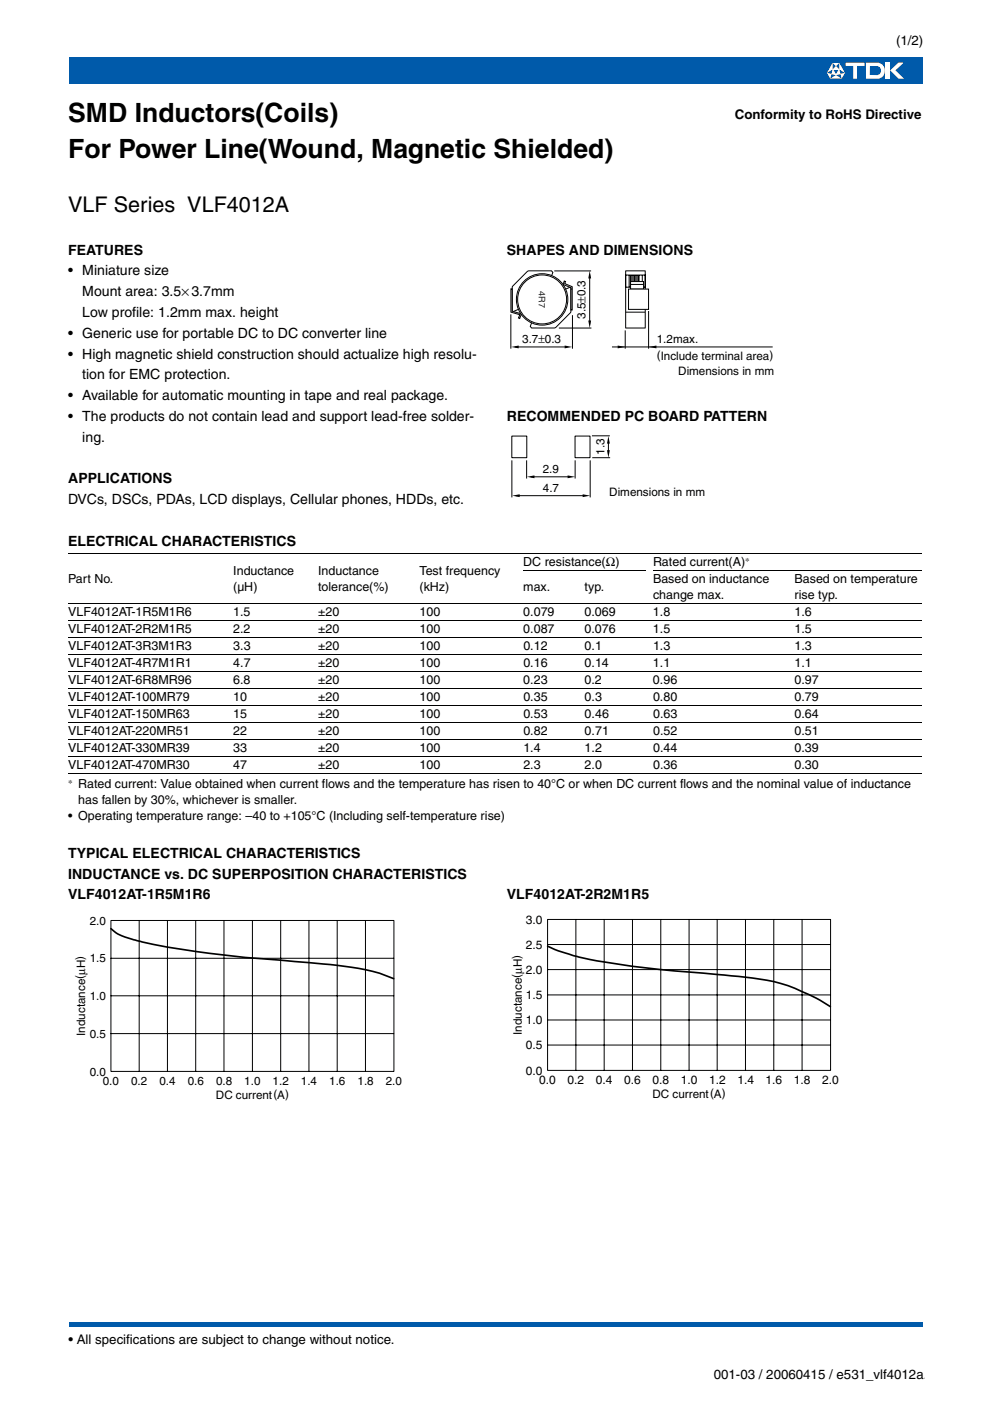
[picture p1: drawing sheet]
<svg xmlns="http://www.w3.org/2000/svg" width="210mm" height="297mm" viewBox="0 0 210 297" stroke-linecap="round" stroke-linejoin="round" font-family="sans-serif">
<defs><g id="words">
<g font-size="5.6">
<text x="14.5" y="25.8">SMD Inductors(Coils)</text>
<text x="14.5" y="33.5">For Power Line(Wound, Magnetic Shielded)</text>
</g>
<text font-size="4.6" x="14.5" y="45">VLF Series VLF4012A</text>
<g font-size="3">
<text x="14.5" y="54">FEATURES</text>
<text x="107.5" y="54">SHAPES AND DIMENSIONS</text>
<text x="14.5" y="58.4">• Miniature size</text>
<text x="17.4" y="62.8">Mount area: 3.5×3.7mm</text>
<text x="14.5" y="71.6">• Generic use for portable DC to DC converter line</text>
<text x="17.4" y="67.2">Low profile: 1.2mm max. height</text>
<text x="14.5" y="76.1">• High magnetic shield construction should actualize high resolu-</text>
<text x="17.4" y="80.5">tion for EMC protection.</text>
<text x="14.5" y="84.9">• Available for automatic mounting in tape and real package.</text>
<text x="14.5" y="89.3">• The products do not contain lead and support lead-free solder-</text>
<text x="107.5" y="89.3">RECOMMENDED PC BOARD PATTERN</text>
<text x="17.4" y="93.7">ing.</text>
<text x="14.5" y="102.5">APPLICATIONS</text>
<text x="14.5" y="106.9">DVCs, DSCs, PDAs, LCD displays, Cellular phones, HDDs, etc.</text>
<text x="14.5" y="115.7">ELECTRICAL CHARACTERISTICS</text>
<text x="14.5" y="181.8">TYPICAL ELECTRICAL CHARACTERISTICS</text>
<text x="14.5" y="186.3">INDUCTANCE vs. DC SUPERPOSITION CHARACTERISTICS</text>
<text x="14.5" y="190.7">VLF4012AT-1R5M1R6</text>
<text x="107.5" y="190.7">VLF4012AT-2R2M1R5</text>
</g>
<g font-size="2.8">
<text x="190" y="9.6">(1/2)</text>
<text x="155.8" y="25.2">Conformity to RoHS Directive</text>
<text x="14.5" y="284.9">• All specifications are subject to change without notice.</text>
<text x="151.3" y="292.4">001-03 / 20060415 / e531_vlf4012a.fm</text>
</g>
<g font-size="2.6">
<text x="14.5" y="123.6">Part No.</text>
<text x="49.4" y="121.9">Inductance</text>
<text x="49.4" y="125.2">(µH)</text>
<text x="67.5" y="121.9">Inductance</text>
<text x="67.5" y="125.2">tolerance(%)</text>
<text x="89" y="121.9">Test frequency</text>
<text x="89" y="125.2">(kHz)</text>
<text x="111" y="125.4">max.</text>
<text x="111" y="120.1">DC resistance(Ω)</text>
<text x="124" y="125.4">typ.</text>
<text x="138.5" y="123.7">Based on inductance</text>
<text x="138.5" y="120.1">Rated current(A)</text>
<text x="168.5" y="123.7">Based on temperature</text>
<text x="14.5" y="130.6">VLF4012AT-1R5M1R6</text>
<text x="49.4" y="130.6">1.5</text>
<text x="67.5" y="130.6">±20</text>
<text x="89" y="130.6">100</text>
<text x="111" y="130.6">0.079</text>
<text x="124" y="130.6">0.069</text>
<text x="138.5" y="130.6">1.8</text>
<text x="138.5" y="127">change max.</text>
<text x="168.5" y="130.6">1.6</text>
<text x="168.5" y="127">rise typ.</text>
<text x="14.5" y="134.2">VLF4012AT-2R2M1R5</text>
<text x="14.5" y="137.8">VLF4012AT-3R3M1R3</text>
<text x="49.4" y="134.2">2.2</text>
<text x="49.4" y="137.8">3.3</text>
<text x="67.5" y="134.2">±20</text>
<text x="67.5" y="137.8">±20</text>
<text x="89" y="134.2">100</text>
<text x="89" y="137.8">100</text>
<text x="111" y="134.2">0.087</text>
<text x="111" y="137.8">0.12</text>
<text x="124" y="134.2">0.076</text>
<text x="124" y="137.8">0.1</text>
<text x="138.5" y="134.2">1.5</text>
<text x="138.5" y="137.8">1.3</text>
<text x="168.5" y="134.2">1.5</text>
<text x="168.5" y="137.8">1.3</text>
<text x="14.5" y="141.4">VLF4012AT-4R7M1R1</text>
<text x="49.4" y="141.4">4.7</text>
<text x="67.5" y="141.4">±20</text>
<text x="89" y="141.4">100</text>
<text x="111" y="141.4">0.16</text>
<text x="124" y="141.4">0.14</text>
<text x="138.5" y="141.4">1.1</text>
<text x="168.5" y="141.4">1.1</text>
<text x="14.5" y="145">VLF4012AT-6R8MR96</text>
<text x="14.5" y="148.6">VLF4012AT-100MR79</text>
<text x="49.4" y="145">6.8</text>
<text x="49.5" y="148.6">10</text>
<text x="67.5" y="145">±20</text>
<text x="67.5" y="148.6">±20</text>
<text x="89" y="145">100</text>
<text x="89" y="148.6">100</text>
<text x="111" y="145">0.23</text>
<text x="111" y="148.6">0.35</text>
<text x="124" y="145">0.2</text>
<text x="124" y="148.6">0.3</text>
<text x="138.4" y="145">0.96</text>
<text x="138.5" y="148.6">0.80</text>
<text x="168.5" y="145">0.97</text>
<text x="168.5" y="148.6">0.79</text>
<text x="14.5" y="152.2">VLF4012AT-150MR63</text>
<text x="14.5" y="155.8">VLF4012AT-220MR51</text>
<text x="49.5" y="152.2">15</text>
<text x="49.5" y="155.8">22</text>
<text x="67.5" y="152.2">±20</text>
<text x="67.5" y="155.8">±20</text>
<text x="89" y="152.2">100</text>
<text x="89" y="155.8">100</text>
<text x="111" y="152.2">0.53</text>
<text x="111" y="155.8">0.82</text>
<text x="124" y="152.2">0.46</text>
<text x="124" y="155.8">0.71</text>
<text x="138.5" y="152.2">0.63</text>
<text x="138.5" y="155.8">0.52</text>
<text x="168.5" y="152.2">0.64</text>
<text x="168.5" y="155.8">0.51</text>
<text x="14.5" y="159.4">VLF4012AT-330MR39</text>
<text x="49.5" y="159.4">33</text>
<text x="67.5" y="159.4">±20</text>
<text x="89" y="159.4">100</text>
<text x="111" y="159.4">1.4</text>
<text x="124" y="159.4">1.2</text>
<text x="138.5" y="159.4">0.44</text>
<text x="168.5" y="159.4">0.39</text>
<text x="14.5" y="163">VLF4012AT-470MR30</text>
<text x="16.6" y="167.2">Rated current: Value obtained when current flows and the temperature has risen to 40°C or when DC current flows and the nominal value of inductance</text>
<text x="49.5" y="163">47</text>
<text x="67.5" y="163">±20</text>
<text x="89" y="163">100</text>
<text x="111" y="163">2.3</text>
<text x="124" y="163">2.0</text>
<text x="138.5" y="163">0.36</text>
<text x="168.5" y="163">0.30</text>
<text x="14.5" y="173.8">• Operating temperature range: –40 to +105°C (Including self-temperature rise)</text>
<text x="16.6" y="170.5">has fallen by 30%, whichever is smaller.</text>
</g>
<g font-size="2.5">
<text x="124.2" y="67.6" transform="rotate(-90 124.2 67.6)">3.5±0.3</text>
<text x="110.7" y="72.7">3.7±0.3</text>
<text x="139.3" y="72.7">1.2max.</text>
<text x="139.3" y="76">(Include terminal area)</text>
<text x="143.8" y="79.5">Dimensions in mm</text>
<text x="115.1" y="100.3">2.9</text>
<text x="128.1" y="96.4" transform="rotate(-90 128.1 96.4)">1.3</text>
<text x="115.1" y="104.3">4.7</text>
<text x="129.2" y="105.1">Dimensions in mm</text>
<text x="19" y="196">2.0</text>
<text x="111.5" y="195.8">3.0</text>
<text x="111.5" y="201.2">2.5</text>
<text x="19" y="204">1.5</text>
<text x="111.5" y="206.5">2.0</text>
<text x="19" y="212">1.0</text>
<text x="111.5" y="211.8">1.5</text>
<text x="18" y="219.6" transform="rotate(-90 18 219.6)">Inductance(µH)</text>
<text x="19" y="220">0.5</text>
<text x="110.6" y="219.4" transform="rotate(-90 110.6 219.4)">Inductance(µH)</text>
<text x="111.5" y="217.2">1.0</text>
<text x="111.5" y="227.8">0.0</text>
<text x="111.5" y="222.5">0.5</text>
<text x="19" y="228">0.0</text>
<text x="21.8" y="230.1">0.0</text>
<text x="27.8" y="230.1">0.2</text>
<text x="33.8" y="230.1">0.4</text>
<text x="39.8" y="230.1">0.6</text>
<text x="45.8" y="233">DC current(A)</text>
<text x="45.8" y="230.1">0.8</text>
<text x="51.8" y="230.1">1.0</text>
<text x="57.8" y="230.1">1.2</text>
<text x="63.8" y="230.1">1.4</text>
<text x="69.8" y="230.1">1.6</text>
<text x="75.8" y="230.1">1.8</text>
<text x="81.8" y="230.1">2.0</text>
<text x="114.3" y="229.8">0.0</text>
<text x="120.3" y="229.8">0.2</text>
<text x="126.3" y="229.8">0.4</text>
<text x="132.3" y="229.8">0.6</text>
<text x="138.3" y="229.8">0.8</text>
<text x="138.4" y="232.8">DC current(A)</text>
<text x="144.3" y="229.8">1.0</text>
<text x="150.3" y="229.8">1.2</text>
<text x="156.3" y="229.8">1.4</text>
<text x="162.3" y="229.8">1.6</text>
<text x="168.3" y="229.8">1.8</text>
<text x="174.3" y="229.8">2.0</text>
</g>
<g font-size="2">
<text x="158" y="119.4">∗</text>
<text x="14.5" y="166.5">∗</text>
</g>
<text font-size="1.9" fill="#231f20" x="114.3" y="61.7" transform="rotate(90 114.3 61.7)">4R7</text>
</g></defs>
<path d="M14.6 280.3h181v1h-181z" fill="#005aaa"/>
<path d="M14.6 12h181.4v6h-181.4z" fill="#fff"/>
<path d="M14.6 12.1h181v5.6h-181z" fill="#005aaa"/>
<g fill="#fff">
<path d="M179.3 13.3h4v.7h-1.6v2.7h-.8v-2.7h-1.6z"/>
<path d="M183.6 13.3h2.5a1.73 1.73 0 0 1 1.5 1.7 1.73 1.73 0 0 1-1.4 1.7h-2.6z"/>
</g>
<path d="M184.4 14h1.6a.97 .97 0 0 1 .8 1 .97 .97 0 0 1-.8 .9h-1.6z" fill="#005aaa"/>
<g fill="#fff">
<path d="M187.9 13.3h.8v3.4h-.8z"/>
<path d="M188.7 14.9l1.8-1.6h1.1l-1.8 1.6 1.9 1.8h-1.2z"/>
<path d="M176.5 13.3h1.4l1.3 2.1-.7 1.3h-2.5l-.7-1.3z"/>
</g>
<g fill="#005aaa">
<path d="M176.5 13.4l.7 .6-.7 .7z"/>
<path d="M177.9 13.4v1.3l-.6-.7z"/>
<path d="M175.3 15.4l1.2-.7-.2 1z"/>
<path d="M176.3 15.7l.9 .3-1.2 .6z"/>
<path d="M178 14.7l1.1 .7-.9 .3z"/>
<path d="M177.3 16l.9-.3 .2 .9z"/>
</g>
<path d="M176.5 14.7h1.4l-.7 1.2z" fill="#005aaa" stroke="#fff" stroke-width=".21"/>
<g fill="#fff">
<path d="M196.3 290h11.6v4h-11.6z"/>
<path d="M196.3 289.9h11.7v.3h-11.7z"/>
<path d="M207.7 290h.3v4.2h-.3z"/>
<path d="M196.1 293.8h11.8v.4h-11.8z"/>
<path d="M196.1 289.9h.3v4.1h-.3z"/>
<path d="M108.2 57.3h56.1v22.9h-56.1z"/>
</g>
<path d="M111.8 57.5l.4-.1h4.7l.3 .4-.5 1.2-6.7 6.6-1.4 .5v-5.2z" fill="none" stroke="#000" stroke-width=".21"/>
<path d="M108.3 61.2h.3v4.8l2 .5-.4 1-.3-.1 .3-.7-1.9-.5z" fill="#fff" stroke="#000" stroke-width=".21"/>
<path d="M112.9 67.9l6.8-6.5 1.3-.6v5.3l-3.2 3.3-.3 .1h-4.8l-.3-.3z" fill="none" stroke="#000" stroke-width=".21"/>
<g fill="#fff" stroke="#000" stroke-width=".21">
<path d="M119.6 59.6l.3 .1-.2 .4 1.6 .7v4.9h-.3v-4.7l-1.6-.7z"/>
<circle cx="114.9" cy="63.5" r="5.5"/>
<circle cx="114.9" cy="63.5" r="5.2"/>
</g>
<g fill="none" stroke="#000" stroke-width=".21">
<path d="M132.7 58.3h4.1v2.6h-4.1zM132.7 57.4l4.1 .1v12h-4.1zM133.4 58.3v2.6M133.7 58.3v2.6M134 58.3v2.6M134.2 58.3v2.6M134.5 58.3v2.6M134.8 58.3v2.6M135.1 58.3v2.6M135.4 58.3v2.6M135.5 58.3v2.6M136.2 58.3v2.6"/>
<path d="M121 61.3h.3"/>
</g>
<path d="M133.7 59.7h2.8v1.6h-2.8z" fill="#fff" stroke="#000" stroke-width=".21"/>
<path d="M133.7 60.3h2.8" fill="none" stroke="#000" stroke-width=".21"/>
<path d="M133.3 61.3h4.2v4.3h-4.2z" fill="#fff" stroke="#000" stroke-width=".21"/>
<path d="M117.5 57.4h7.8M125 58.2v10.6M108.3 66.6v7.3M109.2 73.6h11.1M118.5 69.6h6.9M121.4 66.8v7.1M129.8 73.6h34M132.6 70v3.9M132.7 66.2h4.1M137.5 65.9v8" fill="none" stroke="#000" stroke-width=".21"/>
<path d="M125 57.4l.3 1.6h-.6zM108.4 73.6l1.6-.3v.6zM119.7 73.3l1.6 .3-1.6 .3zM124.7 68h.6l-.3 1.6zM131 73.3l1.6 .3-1.6 .3zM137.6 73.6l1.6-.3v.6z" fill="#000"/>
<g fill="#fff">
<path d="M179.5 66.1h13.4v12.7h-13.4z"/>
<path d="M108.3 92.3h41.3v13.4h-41.3z"/>
</g>
<path d="M129 92.5l.3 1.6h-.6zM128.7 95.4h.6l-.3 1.6zM108.6 105.1l1.6-.3v.6zM111.7 101.1l1.6-.3v.6zM120.3 100.8l1.6 .3-1.6 .3zM123.5 104.8l1.6 .3-1.6 .3z" fill="#000"/>
<g fill="none" stroke="#000" stroke-width=".21">
<path d="M108.5 92.5h3.2v4.5h-3.2zM108.5 97.6v7.9M111.7 97.6v3.9M121.9 92.5h3.2v4.5h-3.2zM121.9 97.6v3.9M125.1 97.6v7.9M125.5 92.4h3.8M125.6 97h3.8M129 93.7v2.5M14.5 117.4h181M109.4 105.1h14.5M112.5 101.1h8.3"/>
<path d="M14.5 128h181M14.5 131.6h181M14.5 135.2h181M14.5 138.8h181M111 121h25.9M138.5 121h57M14.5 142.4h181M14.5 146h181M14.5 149.6h181M14.5 153.2h181M14.5 156.8h181M14.5 160.4h181"/>
<path d="M14.5 164h181"/>
</g>
<path d="M15 193.7h70.3v40.2h-70.3z" fill="#fff"/>
<g fill="none" stroke="#000" stroke-width=".21">
<path d="M23.5 195.2h60v32h-60zM29.5 195.2v31.9M35.5 195.2v31.9M41.5 195.2v31.9M47.5 195.2v31.9M53.5 195.2v31.9M59.5 195.2v31.9M65.5 195.2v31.9M71.5 195.2v31.9M77.5 195.2v31.9M23.5 219.1h60M23.5 211.1h60"/>
<path d="M23.5 203.2h60"/>
</g>
<path d="M23.5 196.9a12.9 12.9 0 0 0 6 2.6 192.4 192.4 0 0 0 30 4.1 157.4 157.4 0 0 1 18 2l3 .7 3 1.2" fill="none" stroke="#000" stroke-width=".35"/>
<path d="M107.6 193.4h70.6v40.2h-70.6z" fill="#fff"/>
<g fill="none" stroke="#000" stroke-width=".21">
<path d="M116.1 194.9h60v32h-60zM122.1 194.9v32M128.1 194.9v32M134.1 194.9v32M140.1 194.9v32M146.1 194.9v32M152.1 194.9v32M158.1 194.9v32M164.1 194.9v32M170.1 194.9v32M116.1 216.3h60M116.1 210.9h60"/>
<path d="M116.1 205.6h60M116.1 200.3h60M116.1 221.6h60"/>
</g>
<path d="M116.1 200.6l2.2 1 1.5 .4a57.2 57.2 0 0 0 11.3 2.4l1.5 .2a398.3 398.3 0 0 0 22.5 2.3 40.5 40.5 0 0 1 15 3.3 30.7 30.7 0 0 1 6 3.2" fill="none" stroke="#000" stroke-width=".35"/>
<use href="#words"/>
</svg>
